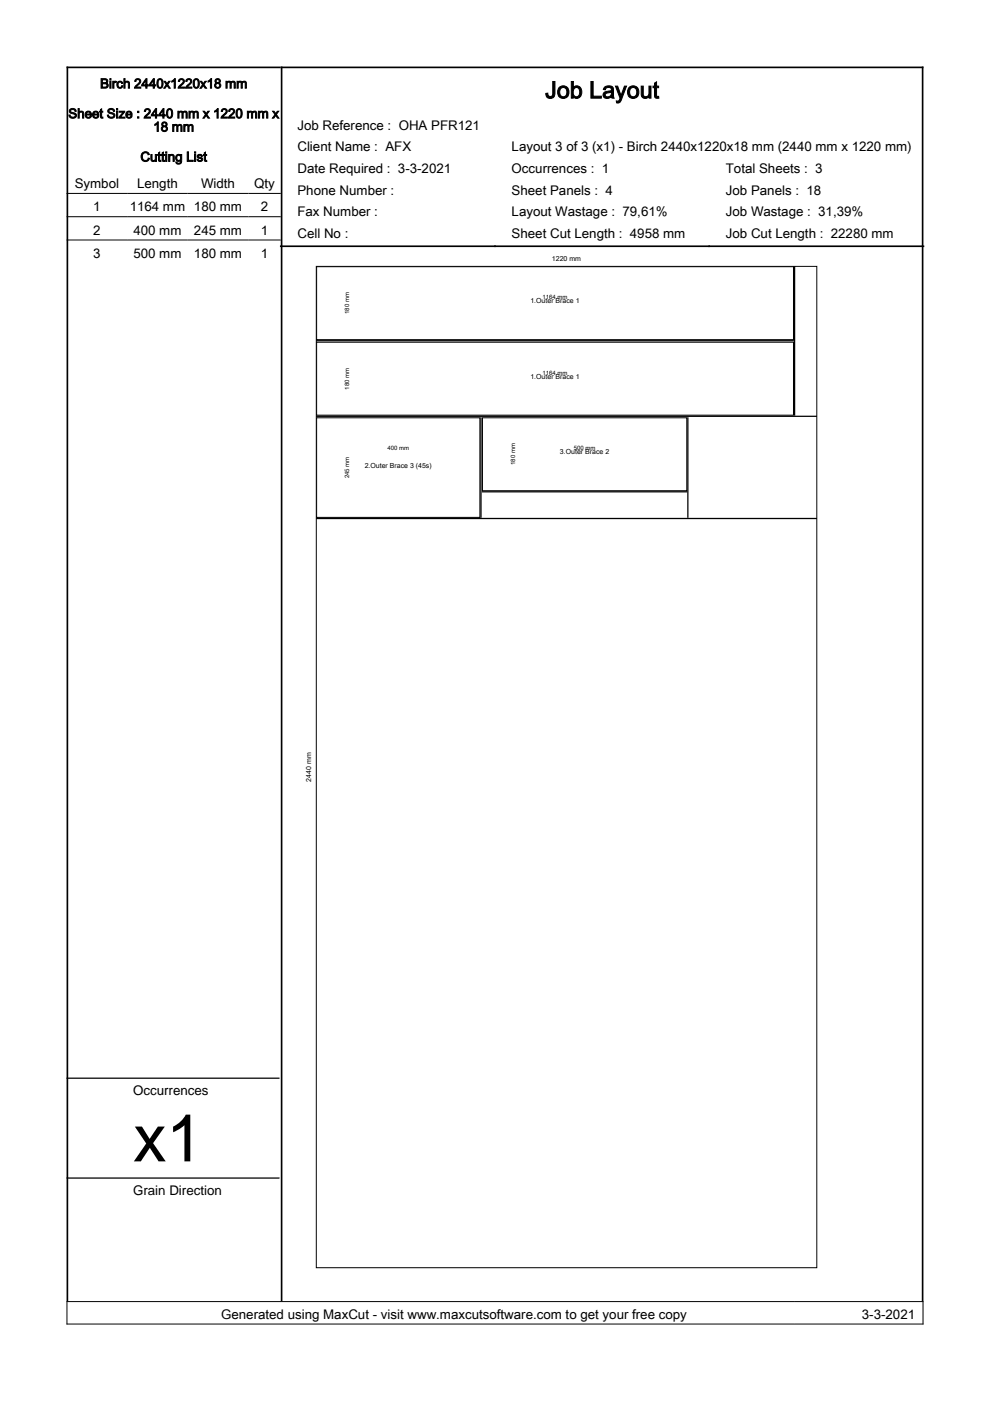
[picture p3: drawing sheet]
<svg xmlns="http://www.w3.org/2000/svg" width="210mm" height="297mm" viewBox="0 0 210 297" stroke-linecap="round" stroke-linejoin="round" font-family="sans-serif">
<defs><g id="words">
<text font-size="14.1" x="28.2" y="246.2">x1</text>
<text font-size="4.9" x="115.6" y="20.8">Job Layout</text>
<g font-size="2.8">
<text x="21.2" y="18.7">Birch 2440x1220x18 mm</text>
<text x="14.5" y="25">Sheet Size : 2440 mm x 1220 mm x</text>
<text x="32.5" y="27.9">18 mm</text>
<text x="63.1" y="27.5">Job Reference : OHA PFR121</text>
<text x="29.8" y="34.2">Cutting List</text>
<text x="63.1" y="32.1">Client Name : AFX</text>
<text x="108.5" y="32.1">Layout 3 of 3 (x1) - Birch 2440x1220x18 mm (2440 mm x 1220 mm)</text>
<text x="15.8" y="39.9">Symbol</text>
<text x="29.1" y="39.9">Length</text>
<text x="42.6" y="39.9">Width</text>
<text x="53.9" y="39.9">Qty</text>
<text x="63.1" y="36.7">Date Required : 3-3-2021</text>
<text x="63.1" y="41.3">Phone Number :</text>
<text x="108.5" y="36.7">Occurrences : 1</text>
<text x="108.5" y="41.3">Sheet Panels : 4</text>
<text x="153.9" y="36.7">Total Sheets : 3</text>
<text x="153.9" y="41.3">Job Panels : 18</text>
<text x="19.7" y="44.8">1</text>
<text x="27.5" y="44.8">1164 mm 180 mm</text>
<text x="55.3" y="44.8">2</text>
<text x="63.1" y="45.9">Fax Number :</text>
<text x="108.5" y="45.9">Layout Wastage : 79,61%</text>
<text x="153.9" y="45.9">Job Wastage : 31,39%</text>
<text x="19.7" y="49.7">2</text>
<text x="28.3" y="49.7">400 mm</text>
<text x="41.1" y="49.7">245 mm</text>
<text x="55.3" y="49.7">1</text>
<text x="63.1" y="50.4">Cell No :</text>
<text x="108.5" y="50.4">Sheet Cut Length : 4958 mm</text>
<text x="153.9" y="50.4">Job Cut Length : 22280 mm</text>
<text x="19.7" y="54.7">3</text>
<text x="28.3" y="54.7">500 mm</text>
<text x="41.1" y="54.7">180 mm</text>
<text x="55.3" y="54.7">1</text>
<text x="28.2" y="232.1">Occurrences</text>
<text x="28.2" y="253.3">Grain Direction</text>
<text x="46.9" y="279.8">Generated using MaxCut - visit www.maxcutsoftware.com to get your free copy</text>
<text x="182.7" y="279.8">3-3-2021</text>
</g>
<g font-size="1.5">
<text x="117" y="55.4">1220 mm</text>
<text x="112.5" y="64.3">1.Outer Brace 1</text>
<text x="112.5" y="80.3">1.Outer Brace 1</text>
<text x="77.3" y="99.1">2.Outer Brace 3 (45s)</text>
<text x="118.7" y="96.3">3.Outer Brace 2</text>
<text x="66" y="165.7" transform="rotate(-90 66 165.7)">2440 mm</text>
</g>
<g font-size="1.3">
<text x="115" y="63.5">1164 mm</text>
<text x="74" y="66.6" transform="rotate(-90 74 66.6)">180 mm</text>
<text x="74" y="82.6" transform="rotate(-90 74 82.6)">180 mm</text>
<text x="115" y="79.5">1164 mm</text>
<text x="82.1" y="95.5">400 mm</text>
<text x="121.7" y="95.5">500 mm</text>
<text x="74" y="101.4" transform="rotate(-90 74 101.4)">245 mm</text>
<text x="109.2" y="98.6" transform="rotate(-90 109.2 98.6)">180 mm</text>
</g>
</g></defs>
<path d="M14.1 14.3h181.7M14.3 14.1v261.8M59.7 14.1v261.8M195.6 14.1v261.8M59.5 52.2h136.3" fill="none" stroke="#000" stroke-width=".35"/>
<path d="M14.1 41h45.4M14.1 45.9h45.4M14.1 50.9h45.4" fill="none" stroke="#000" stroke-width=".21"/>
<g fill="#fff" stroke="#000" stroke-width=".21">
<path d="M67.1 56.5h106.1v212.3h-106.1z"/>
<path d="M67.1 56.5h101.1v15.5h-101.1z"/>
<path d="M67.1 72.6h101.1v15.4h-101.1z"/>
<path d="M67.1 88.6h34.6v21.1h-34.6z"/>
<path d="M102.3 88.6h43.3v15.4h-43.3z"/>
</g>
<path d="M168.5 56.4v31.7M67 72.2h101.3M67 88.3h106.2M102 88.5v21.3M145.8 88.5v21.3M67 109.9h106.2M102.2 104.3h43.5" fill="none" stroke="#000" stroke-width=".27"/>
<path d="M14.1 228.6h45.2M14.1 249.8h45.2" fill="none" stroke="#000" stroke-width=".26"/>
<path d="M14.1 276h181.7M14.2 275.9v4.9M195.7 275.9v4.9M14.1 280.7h181.7" fill="none" stroke="#000" stroke-width=".21"/>
<use href="#words"/>
</svg>
